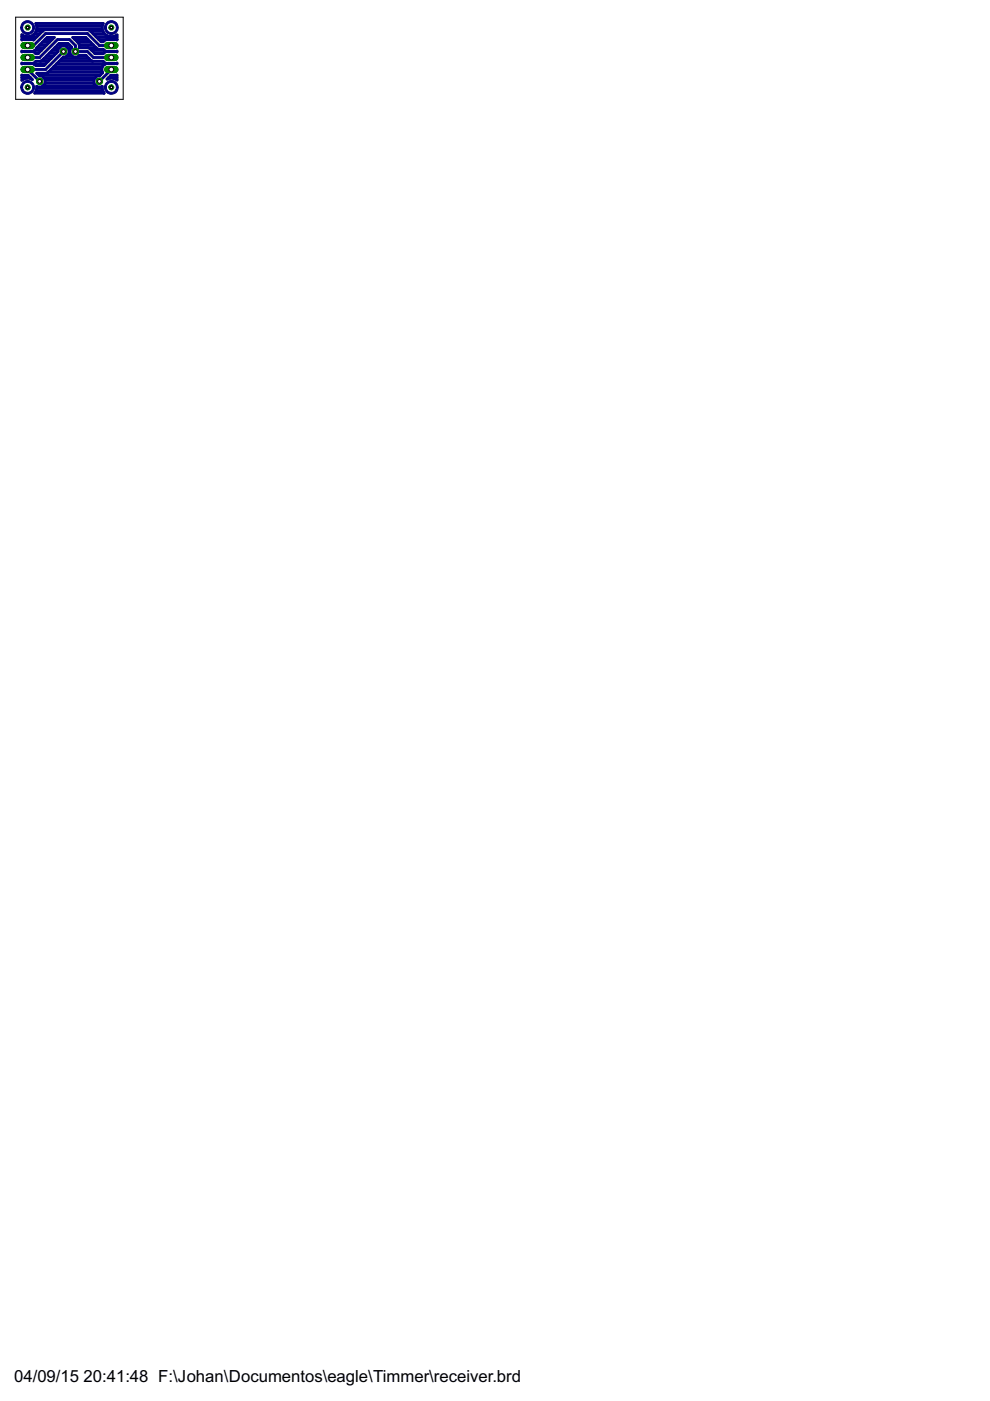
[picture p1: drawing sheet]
<svg xmlns="http://www.w3.org/2000/svg" width="210mm" height="297mm" viewBox="0 0 210 297" stroke-linecap="round" stroke-linejoin="round" font-family="sans-serif">
<defs><g id="words">
<g font-size="4">
<text x="3" y="293">04/09/15</text>
<text x="17.7" y="293">20:41:48 F:\Johan\Documentos\eagle\Timmer\receiver.brd</text>
</g>
</g></defs>
<g fill="#000080" stroke="#000080" stroke-width=".21">
<path d="M4.8 4.8a1.47 1.47 0 0 1 2.3 .3 1.47 1.47 0 0 1-.9 2.2 1.47 1.47 0 0 1-1.8-1.5h.4a1.07 1.07 0 0 1 1.5-1 1.07 1.07 0 0 1 .3 1.8 1.07 1.07 0 0 1-1.8-.5v-.3h-.4z" fill-rule="evenodd"/>
<path d="M22.5 4.8a1.47 1.47 0 0 1 2.4 .3 1.47 1.47 0 0 1-.9 2.2 1.47 1.47 0 0 1-1.9-1.5h.4a1.06 1.06 0 0 1 1.5-1 1.06 1.06 0 0 1 .3 1.8 1.06 1.06 0 0 1-1.7-.5l-.1-.3h-.4z" fill-rule="evenodd"/>
<path d="M4.8 17.5a1.47 1.47 0 0 1 2.3 .3 1.47 1.47 0 0 1-.9 2.2 1.47 1.47 0 0 1-1.8-1.5h.4a1.07 1.07 0 0 1 1.5-1 1.07 1.07 0 0 1 .3 1.8 1.07 1.07 0 0 1-1.8-.5v-.3h-.4z" fill-rule="evenodd"/>
<path d="M22.5 17.5a1.47 1.47 0 0 1 2.4 .3 1.47 1.47 0 0 1-.9 2.2 1.47 1.47 0 0 1-1.9-1.5h.4a1.06 1.06 0 0 1 1.5-1 1.06 1.06 0 0 1 .3 1.8 1.06 1.06 0 0 1-1.7-.5l-.1-.3h-.4z" fill-rule="evenodd"/>
</g>
<g fill="none" stroke="#000080" stroke-width=".61">
<path d="M4.6 8.4h2.7M4.6 13.4l.2 .1h-.2zM4.6 10.8l.2 .1-.2 .1zM4.6 7.8h1M4.6 16.4h1.8M4.8 10.9h2.1M4.8 13.5h2.1M4.9 7.6l-.3-.2v1.1l.2-.1M4.9 7.6h.1M4.9 7.6l.8 .2M4.9 16.8h.1M5.7 16.6h.1"/>
<path d="M5.7 7.8h.1M5.7 16.6h.8M5.7 16.6l-.8 .2M5.8 7.8h2M5.9 12.2h2.5l3.8-3.8h2.5l1.3 1.3v1.2h2.5l1.3 1.3h3.8M5.9 9.7h1.2l2.6-2.6h8.8l2.6 2.6h2.5M6.5 16.6l.4 .3-.9-.9-1.4-.1v1.1l.3-.2M6.5 16.6h.1M6.5 7.7l-.8 .1M6.5 7.7h.1M6.9 13.5l.7 .4h1.7l3-3v-.5l.7-.6h.9l.7 .6v1l-.7 .7h-.5l-3.3 3.3-.3 .1h-2l.6 .6h.5l.7 .7v.9l-.7 .7-1.1-.1-.1 1M6.9 8.4l.2 .1 2.1-2.1 .3-.1h9.2l.3 .1 2.4 2.4h.5l.7-.4"/>
<path d="M7.1 13.6h2.6M7.2 7.3l-.7 .4M7.2 7.3h.1M7.3 7.2h1.1M7.3 10.7l2.7-2.8h1.5l-3.4 3.5h-.5l-.7-.5M7.3 10.7l-.4 .2M7.4 10.7h1.4M7.5 11.3h.7M7.7 19.3l-.3 .4h14.6M7.7 5.1h.1M7.7 6.6v.1M7.7 19.3h.1"/>
<path d="M7.7 6.6l-.5 .7M7.7 5.1l.1 .7-.1 .8M7.7 5.1l14.2-.1-.2 .4M7.7 19.3h14.1M7.7 6.6h1.3M7.8 5.5h13.9M7.8 18.8h13.9M7.8 6.1h13.9M7.8 10.1h1.5M8.1 15.9h13.2M8.4 9.5h1.5M8.6 13l.5-.3 3.4-3.5h1.9l.8 .8-.4 .4v1l.7 .7h1l.3-.4h1.4l1.4 1.3"/>
<path d="M9 9h1.5M9.1 18.2h11.2M9.2 16.4h11M9.3 12.4h1.5M9.5 8.4h1.6M9.6 17.6h10.3M9.6 17h10.3M9.9 11.8h1.5M10.2 13h-2.6l-.7 .5M10.2 15.3h11.5M10.5 11.3h1.5M10.8 14.7h10.8"/>
<path d="M11 10.7h1.3M11.4 14.1h10.3M11.6 10.1h1M12 13.6h10.3M12.2 9.5h2.5M12.6 13h9.3l.7 .5M13.1 12.4h5.8M13.5 10.9l-3.8 3.8h-3.8l2.5 2.6M14.2 11.8h1.1M14.3 10.1h.9M14.6 11.3h.2M14.6 10.7h.2"/>
<path d="M15.9 8.4h2.7M16.4 9h2.8M16.7 11.8h1.6M16.8 10.1l-.1-.9-1.3-1.3h2.8l2.4 2.5 1.3 .1 .7 .4M16.8 10.1h1.9l.3 .1 1.2 1.2h1.7l.7-.5M16.8 9.5h3M16.8 10.1h3.6M19.2 6.6h2.6M19.5 10.7h2.6M19.8 7.2h2.4M20 11.3h2M20.4 7.8h2.9"/>
<path d="M20.9 8.4h3.9M21.7 5.4v.9l.3 .7M22 7h.1M22 19.7h.1M22 7l.6 .6M22.6 10.9h2M22.6 13.5h2M22.6 13.5a1.3 1.3 0 0 0-.8 1.9l-.7 .7h-.5l-.7 .7v.9l.7 .7 1.1-.1v.6l.3 .8M22.6 7.6h.1M22.6 7.6l.8 .2M23 16.4h1.8M23.4 16.6l-.7 .2 .8-.8 1.3-.1v1.1l-.6-.4"/>
<path d="M23.4 16.6h.8M23.4 16.6h.1M23.4 7.8h.1M23.6 14.7l-2.5 2.6M23.6 7.8h1.2M24.2 7.7l.6-.3v1.1l-.2-.1M24.2 16.6h.1M24.2 7.7h.1M24.2 7.7l-.8 .1M24.6 13.5l.2-.1v.1zM24.6 10.9l.2-.1v.2z"/>
</g>
<path d="M5.1 9.7h1.5" fill="none" stroke="#008000" stroke-width="1.5"/>
<circle cx="5.9" cy="9.7" r=".51" fill="#fff" stroke="#000" stroke-width=".21"/>
<path d="M5.1 12.2h1.5" fill="none" stroke="#008000" stroke-width="1.5"/>
<circle cx="5.9" cy="12.2" r=".51" fill="#fff" stroke="#000" stroke-width=".21"/>
<path d="M5.1 14.7h1.5" fill="none" stroke="#008000" stroke-width="1.5"/>
<circle cx="5.9" cy="14.7" r=".51" fill="#fff" stroke="#000" stroke-width=".21"/>
<circle cx="13.5" cy="10.9" r=".71" fill="#008000" stroke="#008000" stroke-width=".21"/>
<circle cx="13.5" cy="10.9" r=".4" fill="#fff" stroke="#000" stroke-width=".21"/>
<circle cx="16" cy="10.9" r=".71" fill="#008000" stroke="#008000" stroke-width=".21"/>
<circle cx="16" cy="10.9" r=".4" fill="#fff" stroke="#000" stroke-width=".21"/>
<circle cx="8.4" cy="17.3" r=".71" fill="#008000" stroke="#008000" stroke-width=".21"/>
<circle cx="8.4" cy="17.3" r=".4" fill="#fff" stroke="#000" stroke-width=".21"/>
<circle cx="21.1" cy="17.3" r=".71" fill="#008000" stroke="#008000" stroke-width=".21"/>
<circle cx="21.1" cy="17.3" r=".4" fill="#fff" stroke="#000" stroke-width=".21"/>
<path d="M22.8 14.7h1.6" fill="none" stroke="#008000" stroke-width="1.5"/>
<circle cx="23.6" cy="14.7" r=".51" fill="#fff" stroke="#000" stroke-width=".21"/>
<path d="M22.8 12.2h1.6" fill="none" stroke="#008000" stroke-width="1.5"/>
<circle cx="23.6" cy="12.2" r=".51" fill="#fff" stroke="#000" stroke-width=".21"/>
<path d="M22.8 9.7h1.6" fill="none" stroke="#008000" stroke-width="1.5"/>
<circle cx="23.6" cy="9.7" r=".51" fill="#fff" stroke="#000" stroke-width=".21"/>
<circle cx="5.9" cy="18.5" r=".51" fill="#008000" stroke="#008000" stroke-width=".21"/>
<circle cx="5.9" cy="18.5" r=".3" fill="#fff" stroke="#000" stroke-width=".21"/>
<circle cx="23.6" cy="18.5" r=".51" fill="#008000" stroke="#008000" stroke-width=".21"/>
<circle cx="23.6" cy="18.5" r=".3" fill="#fff" stroke="#000" stroke-width=".21"/>
<circle cx="23.6" cy="5.8" r=".51" fill="#008000" stroke="#008000" stroke-width=".21"/>
<circle cx="23.6" cy="5.8" r=".3" fill="#fff" stroke="#000" stroke-width=".21"/>
<circle cx="5.9" cy="5.8" r=".51" fill="#008000" stroke="#008000" stroke-width=".21"/>
<circle cx="5.9" cy="5.8" r=".3" fill="#fff" stroke="#000" stroke-width=".21"/>
<path d="M5.1 9.7h1.5" fill="none" stroke="#008000" stroke-width="1.5"/>
<circle cx="5.9" cy="9.7" r=".51" fill="#fff" stroke="#000" stroke-width=".21"/>
<path d="M5.1 12.2h1.5" fill="none" stroke="#008000" stroke-width="1.5"/>
<circle cx="5.9" cy="12.2" r=".51" fill="#fff" stroke="#000" stroke-width=".21"/>
<path d="M5.1 14.7h1.5" fill="none" stroke="#008000" stroke-width="1.5"/>
<circle cx="5.9" cy="14.7" r=".51" fill="#fff" stroke="#000" stroke-width=".21"/>
<circle cx="13.5" cy="10.9" r=".71" fill="#008000" stroke="#008000" stroke-width=".21"/>
<circle cx="13.5" cy="10.9" r=".4" fill="#fff" stroke="#000" stroke-width=".21"/>
<circle cx="16" cy="10.9" r=".71" fill="#008000" stroke="#008000" stroke-width=".21"/>
<circle cx="16" cy="10.9" r=".4" fill="#fff" stroke="#000" stroke-width=".21"/>
<circle cx="8.4" cy="17.3" r=".71" fill="#008000" stroke="#008000" stroke-width=".21"/>
<circle cx="8.4" cy="17.3" r=".4" fill="#fff" stroke="#000" stroke-width=".21"/>
<circle cx="21.1" cy="17.3" r=".71" fill="#008000" stroke="#008000" stroke-width=".21"/>
<circle cx="21.1" cy="17.3" r=".4" fill="#fff" stroke="#000" stroke-width=".21"/>
<path d="M22.8 14.7h1.6" fill="none" stroke="#008000" stroke-width="1.5"/>
<circle cx="23.6" cy="14.7" r=".51" fill="#fff" stroke="#000" stroke-width=".21"/>
<path d="M22.8 12.2h1.6" fill="none" stroke="#008000" stroke-width="1.5"/>
<circle cx="23.6" cy="12.2" r=".51" fill="#fff" stroke="#000" stroke-width=".21"/>
<path d="M22.8 9.7h1.6" fill="none" stroke="#008000" stroke-width="1.5"/>
<circle cx="23.6" cy="9.7" r=".51" fill="#fff" stroke="#000" stroke-width=".21"/>
<circle cx="5.9" cy="18.5" r=".51" fill="#008000" stroke="#008000" stroke-width=".21"/>
<circle cx="5.9" cy="18.5" r=".3" fill="#fff" stroke="#000" stroke-width=".21"/>
<circle cx="23.6" cy="18.5" r=".51" fill="#008000" stroke="#008000" stroke-width=".21"/>
<circle cx="23.6" cy="18.5" r=".3" fill="#fff" stroke="#000" stroke-width=".21"/>
<circle cx="23.6" cy="5.8" r=".51" fill="#008000" stroke="#008000" stroke-width=".21"/>
<circle cx="23.6" cy="5.8" r=".3" fill="#fff" stroke="#000" stroke-width=".21"/>
<circle cx="5.9" cy="5.8" r=".51" fill="#008000" stroke="#008000" stroke-width=".21"/>
<circle cx="5.9" cy="5.8" r=".3" fill="#fff" stroke="#000" stroke-width=".21"/>
<g fill="none" stroke="#000" stroke-width=".21">
<path d="M3.3 3.6h22.8v17.5h-22.8z"/>
<circle cx="5.9" cy="18.5" r=".3"/>
<circle cx="5.9" cy="5.8" r=".3"/>
<circle cx="23.6" cy="5.8" r=".3"/>
<circle cx="23.6" cy="18.5" r=".3"/>
</g>
<use href="#words"/>
</svg>
